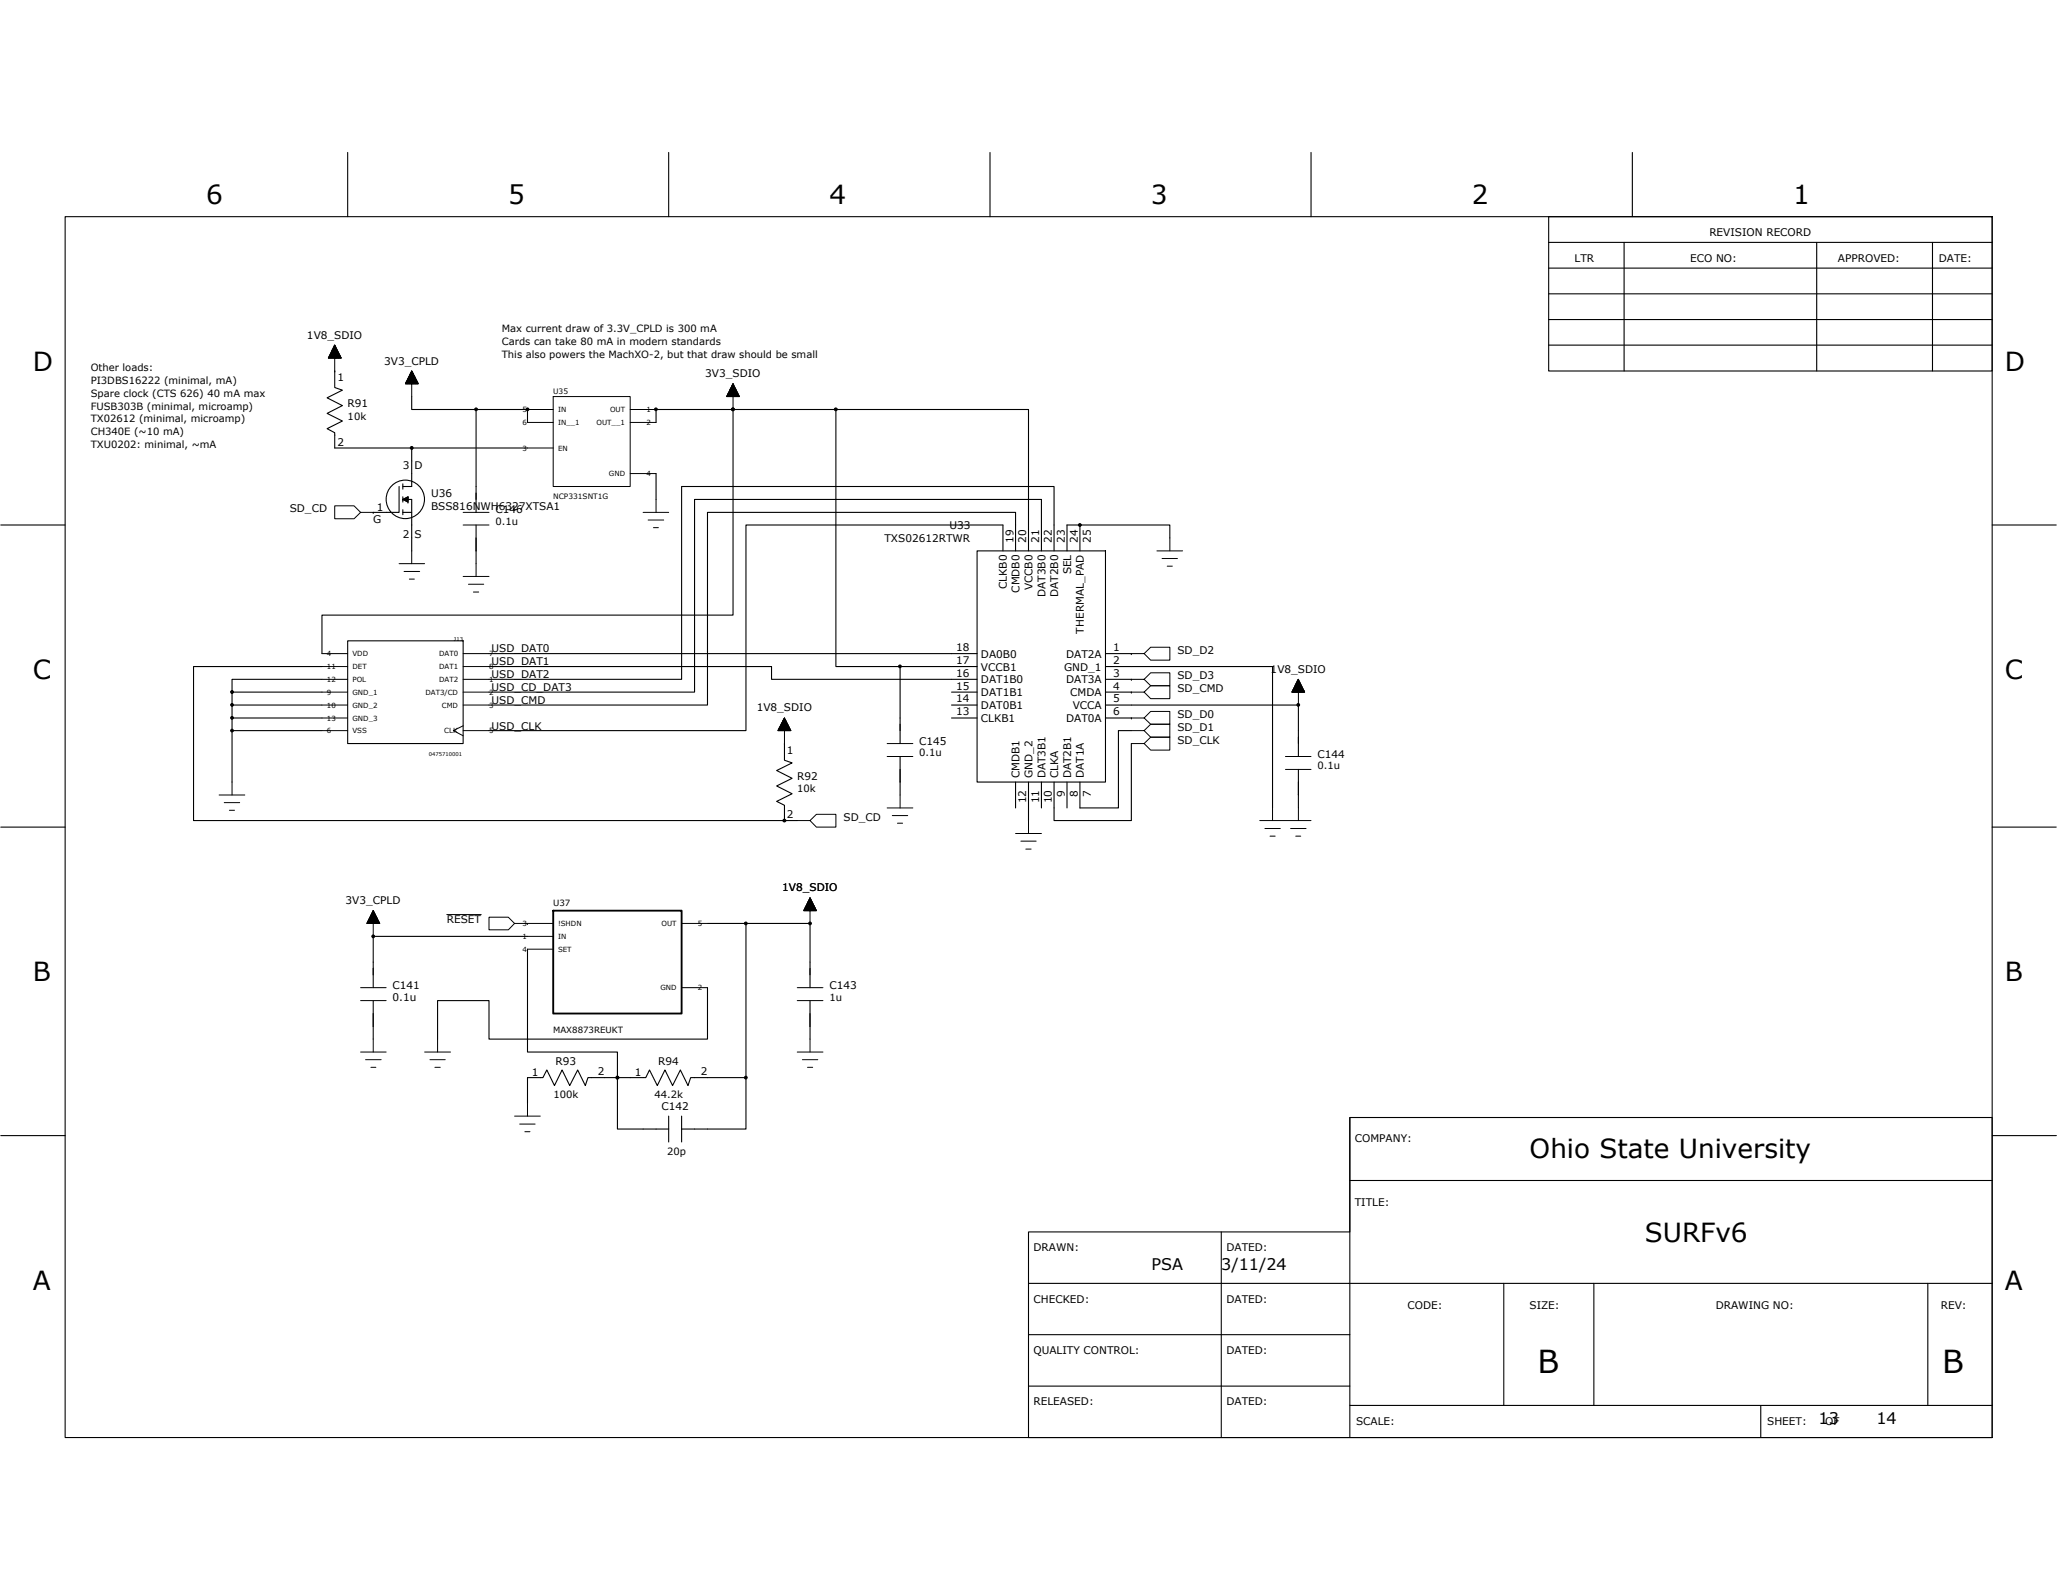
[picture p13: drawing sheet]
<svg xmlns="http://www.w3.org/2000/svg" width="279mm" height="216mm" viewBox="0 0 279 216" stroke-linecap="round" stroke-linejoin="round" font-family="sans-serif">
<defs><g id="words">
<g font-size="4.3">
<text x="208.9" y="186.4">B</text>
<text x="263.8" y="186.4">B</text>
</g>
<g font-size="3.6">
<text x="28" y="27.7">6</text>
<text x="69" y="27.7">5</text>
<text x="112.6" y="27.7">4</text>
<text x="156.3" y="27.7">3</text>
<text x="199.9" y="27.7">2</text>
<text x="243.5" y="27.7">1</text>
<text x="4.5" y="50.4">D</text>
<text x="272.3" y="50.4">D</text>
<text x="4.5" y="92.2">C</text>
<text x="272.3" y="92.2">C</text>
<text x="4.5" y="133.2">B</text>
<text x="272.3" y="133.2">B</text>
<text x="207.8" y="157.3">Ohio State University</text>
<text x="223.4" y="168.6">SURFv6</text>
<text x="4.5" y="175.1">A</text>
<text x="272.3" y="175.1">A</text>
</g>
<g font-size="2.2">
<text x="156.4" y="172.5">PSA</text>
<text x="165.9" y="172.5">3/11/24</text>
<text x="247" y="193.4">13</text>
<text x="254.9" y="193.4">14</text>
</g>
<g font-size="1.4">
<text x="213.9" y="35.5">LTR</text>
<text x="229.6" y="35.5">ECO NO:</text>
<text x="232.2" y="32">REVISION RECORD</text>
<text x="249.6" y="35.5">APPROVED:</text>
<text x="263.4" y="35.5">DATE:</text>
<text x="41.7" y="46">1V8_SDIO</text>
<text x="68.2" y="45.1">Max current draw of 3.3V_CPLD is 300 mA</text>
<text x="68.2" y="46.9">Cards can take 80 mA in modern standards</text>
<text x="12.3" y="50.4">Other loads:</text>
<text x="12.3" y="52.1">PI3DBS16222 (minimal, mA)</text>
<text x="12.3" y="53.8">Spare clock (CTS 626) 40 mA max</text>
<text x="45.8" y="51.8">1</text>
<text x="52.2" y="49.5">3V3_CPLD</text>
<text x="68.2" y="48.6">This also powers the MachXO-2, but that draw should be small</text>
<text x="95.8" y="51.2">3V3_SDIO</text>
<text x="12.3" y="55.6">FUSB303B (minimal, microamp)</text>
<text x="12.3" y="57.4">TX02612 (minimal, microamp)</text>
<text x="12.3" y="59.1">CH340E (~10 mA)</text>
<text x="47.2" y="55.2">R91</text>
<text x="47.2" y="57">10k</text>
<text x="12.3" y="60.8">TXU0202: minimal, ~mA</text>
<text x="45.8" y="60.5">2</text>
<text x="54.7" y="63.7">3 D</text>
<text x="39.3" y="69.6">SD_CD</text>
<text x="50.7" y="71">G</text>
<text x="51.2" y="69.4">1</text>
<text x="58.5" y="67.5">U36</text>
<text x="58.5" y="69.2">BSS816NWH6327XTSA1</text>
<text x="67.3" y="69.7">C146</text>
<text x="67.3" y="71.3">0.1u</text>
<text x="129" y="71.8">U33</text>
<text x="54.7" y="73">2 S</text>
<text x="120.1" y="73.6">TXS02612RTWR</text>
<text x="137.6" y="73.7" transform="rotate(-90 137.6 73.7)">19</text>
<text x="139.4" y="73.7" transform="rotate(-90 139.4 73.7)">20</text>
<text x="141.2" y="73.7" transform="rotate(-90 141.2 73.7)">21</text>
<text x="142.9" y="73.7" transform="rotate(-90 142.9 73.7)">22</text>
<text x="144.6" y="73.7" transform="rotate(-90 144.6 73.7)">23</text>
<text x="145.5" y="78" transform="rotate(-90 145.5 78)">SEL</text>
<text x="146.4" y="73.7" transform="rotate(-90 146.4 73.7)">24</text>
<text x="148.1" y="73.7" transform="rotate(-90 148.1 73.7)">25</text>
<text x="136.8" y="80" transform="rotate(-90 136.8 80)">CLKB0</text>
<text x="138.5" y="80.5" transform="rotate(-90 138.5 80.5)">CMDB0</text>
<text x="140.3" y="80.2" transform="rotate(-90 140.3 80.2)">VCCB0</text>
<text x="142" y="81.1" transform="rotate(-90 142 81.1)">DAT3B0</text>
<text x="143.7" y="81.1" transform="rotate(-90 143.7 81.1)">DAT2B0</text>
<text x="66.8" y="88.6">USD_DAT0</text>
<text x="129.9" y="88.4">18</text>
<text x="133.2" y="89.3">DA0B0</text>
<text x="144.8" y="89.3">DAT2A</text>
<text x="147.2" y="86" transform="rotate(-90 147.2 86)">THERMAL_PAD</text>
<text x="151.2" y="88.4">1</text>
<text x="159.9" y="88.8">SD_D2</text>
<text x="66.8" y="90.3">USD_DAT1</text>
<text x="66.8" y="92.1">USD_DAT2</text>
<text x="66.8" y="93.8">USD_CD_DAT3</text>
<text x="66.8" y="95.5">USD_CMD</text>
<text x="129.9" y="90.1">17</text>
<text x="129.9" y="91.9">16</text>
<text x="129.9" y="93.6">15</text>
<text x="129.9" y="95.4">14</text>
<text x="133.2" y="91.1">VCCB1</text>
<text x="133.2" y="92.8">DAT1B0</text>
<text x="133.2" y="94.5">DAT1B1</text>
<text x="144.5" y="91.1">GND_1</text>
<text x="144.8" y="92.8">DAT3A</text>
<text x="145.4" y="94.5">CMDA</text>
<text x="151.2" y="90.1">2</text>
<text x="151.2" y="91.9">3</text>
<text x="151.2" y="93.6">4</text>
<text x="151.2" y="95.4">5</text>
<text x="159.9" y="92.2">SD_D3</text>
<text x="159.9" y="94">SD_CMD</text>
<text x="172.6" y="91.4">1V8_SDIO</text>
<text x="66.8" y="99.1">USD_CLK</text>
<text x="102.8" y="96.6">1V8_SDIO</text>
<text x="124.9" y="101.1">C145</text>
<text x="129.9" y="97.1">13</text>
<text x="133.2" y="96.3">DAT0B1</text>
<text x="133.2" y="98">CLKB1</text>
<text x="144.8" y="98">DAT0A</text>
<text x="145.7" y="96.3">VCCA</text>
<text x="151.2" y="97.1">6</text>
<text x="159.9" y="97.5">SD_D0</text>
<text x="159.9" y="99.2">SD_D1</text>
<text x="159.9" y="101">SD_CLK</text>
<text x="106.9" y="102.4">1</text>
<text x="108.3" y="105.9">R92</text>
<text x="108.3" y="107.6">10k</text>
<text x="124.9" y="102.7">0.1u</text>
<text x="138.5" y="105.7" transform="rotate(-90 138.5 105.7)">CMDB1</text>
<text x="140.3" y="105.7" transform="rotate(-90 140.3 105.7)">GND_2</text>
<text x="142" y="105.7" transform="rotate(-90 142 105.7)">DAT3B1</text>
<text x="143.7" y="105.7" transform="rotate(-90 143.7 105.7)">CLKA</text>
<text x="145.5" y="105.7" transform="rotate(-90 145.5 105.7)">DAT2B1</text>
<text x="147.2" y="105.7" transform="rotate(-90 147.2 105.7)">DAT1A</text>
<text x="179" y="102.9">C144</text>
<text x="179" y="104.4">0.1u</text>
<text x="106.9" y="111.1">2</text>
<text x="114.6" y="111.4">SD_CD</text>
<text x="139.4" y="109.1" transform="rotate(-90 139.4 109.1)">12</text>
<text x="141.2" y="109.1" transform="rotate(-90 141.2 109.1)">11</text>
<text x="142.9" y="109.1" transform="rotate(-90 142.9 109.1)">10</text>
<text x="144.6" y="108.2" transform="rotate(-90 144.6 108.2)">9</text>
<text x="146.4" y="108.2" transform="rotate(-90 146.4 108.2)">8</text>
<text x="148.1" y="108.2" transform="rotate(-90 148.1 108.2)">7</text>
<text x="46.9" y="122.8">3V3_CPLD</text>
<text x="60.7" y="125.4">RESET</text>
<text x="106.3" y="121">1V8_SDIO</text>
<text x="53.3" y="134.3">C141</text>
<text x="53.3" y="135.9">0.1u</text>
<text x="112.6" y="134.3">C143</text>
<text x="112.6" y="135.9">1u</text>
<text x="72.2" y="146">1</text>
<text x="75.2" y="149.1">100k</text>
<text x="75.5" y="144.6">R93</text>
<text x="81.2" y="146">2</text>
<text x="86.2" y="146">1</text>
<text x="88.9" y="149.1">44.2k</text>
<text x="89.4" y="144.6">R94</text>
<text x="95.2" y="146">2</text>
<text x="89.9" y="150.7">C142</text>
<text x="184" y="155.1">COMPANY:</text>
<text x="90.6" y="156.8">20p</text>
<text x="184" y="163.8">TITLE:</text>
<text x="140.4" y="169.9">DRAWN:</text>
<text x="166.6" y="169.9">DATED:</text>
<text x="140.4" y="176.9">CHECKED:</text>
<text x="166.6" y="176.9">DATED:</text>
<text x="191.2" y="177.8">CODE:</text>
<text x="207.8" y="177.8">SIZE:</text>
<text x="233" y="177.8">DRAWING NO:</text>
<text x="263.6" y="177.8">REV:</text>
<text x="140.4" y="183.9">QUALITY CONTROL:</text>
<text x="166.6" y="183.9">DATED:</text>
<text x="140.4" y="190.8">RELEASED:</text>
<text x="166.6" y="190.8">DATED:</text>
<text x="184.2" y="193.4">SCALE:</text>
<text x="240" y="193.4">SHEET:</text>
<text x="247.9" y="193.4">OF</text>
</g>
<g font-size="1.2">
<text x="75.1" y="123">U37</text>
<text x="75.1" y="140.3">MAX8873REUKT</text>
</g>
<g font-size="1">
<text x="75.1" y="53.5">U35</text>
<text x="71" y="56">5</text>
<text x="71" y="57.7">6</text>
<text x="75.8" y="56">IN</text>
<text x="75.8" y="57.7">IN__1</text>
<text x="81" y="57.7">OUT__1</text>
<text x="82.9" y="56">OUT</text>
<text x="87.8" y="56">1</text>
<text x="87.8" y="57.7">2</text>
<text x="71" y="61.2">3</text>
<text x="75.8" y="61.2">EN</text>
<text x="82.7" y="64.7">GND</text>
<text x="87.8" y="64.7">4</text>
<text x="75.1" y="67.8">NCP331SNT1G</text>
<text x="44.4" y="89.1">4</text>
<text x="47.9" y="89.1">VDD</text>
<text x="59.6" y="89.1">DAT0</text>
<text x="66.5" y="89.1">7</text>
<text x="44.4" y="90.9">11</text>
<text x="44.4" y="94.3">9</text>
<text x="44.4" y="92.6">12</text>
<text x="47.9" y="94.3">GND_1</text>
<text x="47.9" y="90.9">DET</text>
<text x="47.9" y="92.6">POL</text>
<text x="57.8" y="94.3">DAT3/CD</text>
<text x="59.6" y="90.9">DAT1</text>
<text x="59.6" y="92.6">DAT2</text>
<text x="66.5" y="90.9">8</text>
<text x="66.5" y="92.6">1</text>
<text x="66.5" y="94.3">2</text>
<text x="44.4" y="96.1">10</text>
<text x="44.4" y="97.9">13</text>
<text x="44.4" y="99.6">6</text>
<text x="47.9" y="99.6">VSS</text>
<text x="47.9" y="96.1">GND_2</text>
<text x="47.9" y="97.9">GND_3</text>
<text x="60" y="96.1">CMD</text>
<text x="60.3" y="99.6">CLK</text>
<text x="66.5" y="99.6">5</text>
<text x="66.5" y="96.1">3</text>
<text x="71" y="125.8">3</text>
<text x="75.8" y="125.8">!SHDN</text>
<text x="89.9" y="125.8">OUT</text>
<text x="94.8" y="125.8">5</text>
<text x="71" y="127.5">1</text>
<text x="71" y="129.2">4</text>
<text x="75.8" y="127.5">IN</text>
<text x="75.8" y="129.2">SET</text>
<text x="89.7" y="134.5">GND</text>
<text x="94.8" y="134.5">2</text>
</g>
<g font-size=".7">
<text x="61.7" y="87">J13</text>
<text x="58.3" y="102.7">0475710001</text>
</g>
</g></defs>
<g fill="none" stroke="#000" stroke-width=".15">
<path d="M8.8 29.4h261.8v165.8h-261.8zM47.2 20.7v8.7M90.8 20.7v8.7M134.5 20.7v8.7M178.1 20.7v8.7M210.4 32.9h60.2M210.4 36.4h60.2M210.4 39.9h60.2M210.4 29.4h60.2v21h-60.2zM220.6 32.9v17.5M221.7 20.7v8.7M246.8 32.9v17.5"/>
<path d="M262.5 32.9v17.5M45.5 50.4v2.2l1 .4-2.1 1 2.1 1.1-2.1 1 2.1 1.1-2.1 1 1.1 .6v2h10.4M45.5 50.4h.1M55.9 53.8v1.8h8.8v14M64.7 55.6h6.9v1.8M99.6 55.6h-10.5v1.8M99.6 55.6v27.9h-55.9v5.3M99.6 55.6h13.9M210.4 43.4h60.2M210.4 46.9h60.2M.1 71.3h8.7M50.7 69.6h.1"/>
<path d="M54.2 66.1v3.5h-3.5M54.7 67.8h.1M54.7 67.8h1.2v7M54.7 67.8l.7-.3v.7zM54.7 69.6h1.2M54.7 65.7v.7M54.7 67.5v.7M54.7 69.2v.7M54.9 67.7v.2M55 67.6h.4M55.1 67.6v.4h.3M55.2 67.5v.6"/>
<path d="M55.4 67.5v.7M55.4 67.5h.1M55.4 68.2h.1M64.7 71.3v5.2M71.6 60.8h-15.7v5.3h-1.2M89.1 64.3v3.5M132.7 74.8h17.5v31.4h-17.5zM136.2 74.8v-3.5h-34.9v27.9h-34.9M137.9 74.8v-5.2h-41.8v26.1h-29.7M139.7 74.8v-19.2h-26.2v34.9h8.8M141.5 74.8v-7h-47.2v26.2h-27.9M143.2 74.8v-8.7h-50.6v26.1h-26.2"/>
<path d="M146.7 71.3v3.5M146.7 71.3h.1M158.9 73v-1.7h-14v3.5M270.6 71.3h8.7M31.5 99.2h12.2M31.5 95.7h12.2M31.5 95.7v1.8M31.5 99.2v7M31.5 94h12.2M43.7 90.5h-17.4v20.9h80.3M43.7 97.5h-12.2v1.7M43.7 92.2h-12.2v3.5"/>
<path d="M47.2 87h15.7v14h-15.7zM66.4 90.5h38.4v1.7h27.9M66.4 88.8h66.3M122.3 90.5h10.4M122.3 90.5v10.5M129.2 94h3.5M129.2 95.7h3.5M129.2 97.5h3.5M150.2 90.5h22.6v19.2M150.2 95.7h26.2v7M150.2 88.8h3.5M150.2 92.2h3.5"/>
<path d="M150.2 94h3.5M150.2 97.5h3.5M153.7 88.8h.1M153.7 92.2h.1M153.7 94h.1M153.7 97.5h.1M153.7 99.2h-1.8v10.5h-5.2v-3.5M.1 112.3h8.7M106.6 101v2.2l1 .4-2.1 1 2.1 1.1-2.1 1 2.1 1.1-2.1 1 1.1 .5v2.1M106.6 101h.1M106.6 111.4h1.7M122.3 102.7v5.2"/>
<path d="M137.9 106.2v3.5M139.7 106.2v5.2M141.5 106.2v3.5M144.9 106.2v3.5M153.7 101v10.4h-10.5v-5.2M176.4 104.5v5.2M270.6 112.3h8.7M50.7 135.9v5.2M50.7 127.1v7M50.7 127.1h.1M50.7 127.1h20.9M71.6 128.9v14h12.3v3.4h-4l-.4 1.1-1-2.1-1.1 2.1-1.1-2.1-1 2.1-1-2.1-.6 1h-2.1v3.5"/>
<path d="M71.6 125.4h.1M96.1 134.1v7h-29.7v-5.2h-7v5.2M96.1 125.4h13.9v8.7M101.3 125.4v20.9M110 135.9v5.2M.1 154.2h8.7M83.9 146.3h.1M90.8 151.6v3.5M90.8 153.3h-6.9v-7h3.8l.5-1 1.1 2.1 1-2.1 1.1 2.1 1-2.1 1.1 2.1 .3-1.1h7.5v7h-8.7M92.6 151.6v3.5M183.3 151.7v43.5M270.6 154.2h8.7"/>
<path d="M139.7 167.3h43.6v-15.6h87.3v43.5h-130.9zM139.7 174.3h130.9M165.9 167.3v27.9M183.3 160.3h87.3M204.3 174.3v16.5M216.5 174.3v16.5M261.9 174.3v16.5M139.7 181.2h43.6M139.7 188.2h43.6M183.3 190.8h87.3M239.2 190.8v4.4"/>
<circle cx="55.1" cy="67.8" r="2.61"/>
</g>
<g fill="none" stroke="#000" stroke-width=".14">
<path d="M44.6 48.6h1.8M44.6 48.6v-.1h1.7v.1M44.7 48.5h1.6M44.7 48.4v.2M44.7 48.4h1.5v.2M44.7 48.3h1.5M44.8 48.6v-.3h1.4v.3M44.8 48.2h1.3M44.8 48.6v-.5h1.3v.5M44.9 48h1.2M44.9 48v.6M44.9 48h1.1v.6"/>
<path d="M45 47.9h1M45 48.6v-.7h1v.7M45 47.8h.9M45.1 47.6v1M45.1 47.7h.8v.9M45.1 47.6h.7M45.1 47.5v1.1M45.1 47.6h.7v1M45.2 47.5h.6M45.2 47.4v1.2M45.2 47.4h.5v1.2M45.2 47.4h.5"/>
<path d="M45.3 47.2v1.4M45.3 47.3h.4v1.3M45.3 47.2h.3M45.3 47.1v1.5M45.3 47.1h.3v1.5M45.4 47.1h.2M45.4 46.9v1.7M45.4 47h.2v1.6M45.4 46.9h.1M45.5 46.9h.1M45.5 46.9v1.7M45.5 46.9l.9 1.7h-1.8l.9-1.7v3.5"/>
<path d="M55.1 52.1h1.7M55.1 52v.1M55.1 52l1.7 .1M55.1 52h1.6M55.2 51.9v.2M55.2 51.9h1.5v.2M55.2 51.8h1.5M55.2 51.7v.4M55.2 51.8h1.4v.3M55.3 51.7h1.3M55.3 51.6v.5M55.3 51.6h1.3v.5"/>
<path d="M55.4 51.6h1.1M55.4 51.4v.7M55.4 51.5h1.1v.6M55.4 51.4h1.1M55.5 51.3v.8M55.5 51.3h.9v.8M55.5 51.3h.9M55.5 51.1v1M55.5 51.2h.9v.9M55.5 51.1h.8M55.6 51v1.1M55.6 51.1h.7v1"/>
<path d="M55.6 51h.7M55.6 50.8v1.3M55.6 50.9h.6v1.2M55.7 50.8h.5M55.7 50.7v1.4M55.7 50.8h.5v1.3M55.8 50.7h.3M55.8 50.6v1.5M55.8 50.7h.3v1.4M55.8 50.6h.2M55.9 50.5h.1v1.6M55.9 50.4h.1"/>
<path d="M55.9 50.4v1.7M55.9 50.4l.9 1.7h-1.7l.8-1.7v3.4M56 50.4h-.1v1.7M71.6 55.6h3.5M71.6 57.4h3.5M75.1 53.8h10.5v12.3h-10.5zM85.6 55.6h3.5M85.6 57.4h3.5M98.7 53.7v.1h1.7M98.7 53.8h1.7M98.8 53.7h1.6M98.8 53.6v.2"/>
<path d="M98.8 53.6h1.5v.2M98.8 53.6h1.5M98.8 53.5v.3M98.8 53.5h1.4v.3M98.9 53.4h1.3M98.9 53.8v-.4h1.3v.4M99 53.3h1.2M99 53.2v.6M99 53.2h1.1v.6M99 53.2h1.1M99.1 53.8v-.7h1v.7M99.1 53h.9"/>
<path d="M99.1 52.9v.9M99.1 53h.9v.8M99.2 52.9h.7M99.2 52.7v1.1M99.2 52.8h.7v1M99.3 52.7h.6M99.3 52.6v1.2M99.3 52.7h.5v1.1M99.3 52.6h.5M99.4 52.5v1.3M99.4 52.5h.4v1.3M99.4 52.5h.3"/>
<path d="M99.4 52.3v1.5M99.4 52.4h.3v1.4M99.5 52.3h.2M99.5 52.2v1.6M99.5 52.2h.2v1.6M99.5 52.2h.1M99.6 52.1v1.7M99.6 52.1h.1M99.6 52.1l.8 1.7h-1.7l.9-1.7v3.5M49 69.6l-.9-.9h-2.6v1.7h2.6l.9-.8h1.7M54.2 76.5h3.5M54.9 77.6h2.1"/>
<path d="M55.6 78.6h.7M55.9 74.8v1.7M62.9 78.3h3.5M62.9 69.6h3.5M62.9 71.3h3.5M63.6 79.3h2.1M64.7 76.5v1.8M71.6 60.8h3.5M85.6 64.3h3.5M87.4 69.6h3.4M88 70.6h2.1M88.8 71.6h.6"/>
<path d="M89.1 67.8v1.8M157.1 74.8h3.5M157.8 75.8h2.1M158.5 76.9h.7M158.9 73v1.8M43.7 99.2h3.5M43.7 95.7h3.5M43.7 88.8h3.5M43.7 90.5h3.5M43.7 92.2h3.5M43.7 94h3.5M43.7 97.5h3.5"/>
<path d="M62.9 98.6l-1.3 .6 1.3 .7M62.9 99.2h3.5M62.9 95.7h3.5M62.9 88.8h3.5M62.9 90.5h3.5M62.9 92.2h3.5M62.9 94h3.5M64.3 80.4h.7M105.7 99.2h1.7h-1.7M105.7 99.1v.1M105.7 99.1h1.6M105.8 99h1.5v.2"/>
<path d="M105.8 99v.2M105.8 98.9h1.5M105.8 98.9h1.4v.3M105.8 98.8v.4M105.9 98.8h1.3M105.9 99.2v-.5h1.3v.5M105.9 98.7h1.2M106 98.6h1.1v.6M106 99.2v-.8h1v.8M106.1 98.4h.9M106.1 98.3h.9v.9M106.1 98.3v.9"/>
<path d="M106.2 98.3h.7M106.2 98.2h.7v1M106.2 98.1v1.1M106.2 98.1h.6M106.3 98h.5v1.2M106.3 97.8v1.4M106.3 97.9h.5v1.3M106.4 97.8h.3M106.4 97.7v1.5M106.4 97.8h.3v1.4M106.4 97.7h.3M106.5 97.6v1.6"/>
<path d="M106.5 97.6h.1v1.6M106.5 97.6h.1M106.6 97.5l.8 1.7h-1.7l.9-1.7v3.5M106.6 97.5v1.7M106.6 97.5h.1M106.8 98h-.5v1.2M107.1 98.5h-1.1v.7M153.7 97.5h1.7l.9 .8h2.6v-1.7h-2.6l-.9 .9M153.7 99.2h1.7l.9 .9h2.6v-1.8h-2.6l-.9 .9M153.7 88.8h1.7l.9 .8h2.6v-1.7h-2.6l-.9 .9M153.7 92.2h1.7l.9 .9h2.6v-1.7h-2.6l-.9 .8M153.7 94h1.7l.9 .9h2.6v-1.8h-2.6l-.9 .9"/>
<path d="M175.5 94h1.7M175.5 93.9l1.7 .1M175.6 94v-.2h1.5v.2M175.6 93.7h1.5M175.6 93.6v.4M175.6 93.6h1.4v.4M175.7 93.6h1.3M175.7 94v-.5h1.3v.5M175.7 93.4h1.2M175.8 93.4h1.1v.6M175.9 94v-.8h.9v.8M175.9 93.1h.9"/>
<path d="M175.9 93v1M175.9 93.1h.9v.9M176 93h.7M176 92.9v1.1M176 92.9h.7v1.1M176 92.9h.7M176.1 92.7v1.3M176.1 92.8h.5v1.2M176.1 92.7h.5M176.1 92.6v1.4M176.1 92.7h.5v1.3M176.2 92.6h.3"/>
<path d="M176.2 92.5v1.5M176.2 92.5h.3v1.5M176.3 92.5h.1M176.3 92.3v1.7M176.3 92.4h.1v1.6M176.3 92.3h.1M176.4 92.2v1.8M176.4 92.2h.1M176.4 92.2l.8 1.8h-1.7l.9-1.8v3.5M176.9 93.3h-1.1v.7M177.1 93.9h-1.6v.1M29.8 108h3.5"/>
<path d="M30.5 109h2.1M31.2 110h.7M31.5 106.2v1.8M108.3 111.4h1.7l.9 .9h2.6v-1.7h-2.6l-.9 .8M120.5 109.7h3.5M120.5 102.7h3.5M120.5 101h3.5M121.2 110.7h2.1M121.9 111.8h.7M122.3 108v1.7M137.9 113.2h3.6M138.7 114.2h2"/>
<path d="M139.3 115.3h.8M139.7 111.4v1.8M153.7 101h1.7l.9 .9h2.6v-1.8h-2.6l-.9 .9M171.1 111.4h7M171.8 112.5h2.1M172.5 113.5h.7M172.8 109.7v1.7M174.6 102.7h3.5M174.6 104.5h3.5M175.3 112.5h2.1M176 113.5h.7M176.4 109.7v1.7"/>
<path d="M49 134.1h3.5M49 135.9h3.5M49.8 125.4h1.8M49.9 125.3v.1M49.9 125.3l1.6 .1M49.9 125.2h1.6M49.9 125.1v.3M49.9 125.2h1.6v.2M50 125.1h1.4M50 125v.4M50 125.1h1.4v.3M50 125h1.4"/>
<path d="M50.1 124.9v.5M50.1 124.9h1.2v.5M50.1 124.8h1.2M50.1 124.7v.7M50.1 124.8h1.2v.6M50.2 124.7h1M50.2 124.6v.8M50.2 124.6h1v.8M50.2 124.6h1M50.3 124.4v1M50.3 124.5h.8v.9M50.3 124.4h.8"/>
<path d="M50.4 124.4h.7v1M50.4 124.2v1.2M50.4 124.2h.6v1.2M50.5 124.2h.4M50.5 124v1.4M50.5 124.1h.4v1.3M50.5 124h.4M50.6 123.9v1.5M50.6 123.9h.2v1.5M50.6 123.9h.2M50.7 123.8h.1v1.6M50.7 123.7v1.7"/>
<path d="M50.7 123.7h.1M50.7 123.7l.9 1.7h-1.8l.9-1.7v3.4M50.8 123.7h-.1v1.7M51 124.3h-.6v1.1M60.7 124.2h4.7M71.6 127.1h3.5M71.6 128.9h3.5M75.1 125.4h-5.2l-.9 .9h-2.6v-1.8h2.6l.9 .9M92.6 134.1h3.5M92.6 125.4h3.5M108.3 134.1h3.5M108.3 135.9h3.5"/>
<path d="M109.2 123.7h1.7M109.2 123.6v.1M109.2 123.6l1.7 .1M109.2 123.5h1.6M109.3 123.4h1.5M109.3 123.3v.4M109.3 123.3h1.4v.4M109.4 123.2h1.3M109.5 123.1h1.1M109.5 123v.7M109.5 123h1.1v.7M109.5 123h1.1"/>
<path d="M109.6 122.9h.9v.8M109.6 122.9v.8M109.6 122.8h.9M109.6 122.8h.9v.9M109.6 122.7v1M109.6 122.7h.8M109.7 122.6h.7v1.1M109.7 122.5v1.2M109.7 122.5h.6M109.7 122.5h.6v1.2M109.7 122.4v1.3M109.8 122.4h.5"/>
<path d="M109.8 122.3h.4v1.4M109.8 122.3v1.4M109.9 122.3h.3M109.9 122.2h.3v1.5M109.9 122.1v1.6M109.9 122.1h.2M110 122h.1v1.7M110 122v1.7M110 122h.1M110 121.9h.1M110 121.9l.9 1.8h-1.7l.8-1.8v3.5M110 121.9v1.8"/>
<path d="M110.7 123.7v-.5h-1.3v.5M110.8 123.7v-.3h-1.5v.3M49 142.9h3.5M49.7 143.9h2.1M50.4 144.9h.7M50.7 141.1v1.8M57.7 142.9h3.5M58.4 143.9h2.1M59.1 144.9h.7M59.4 141.1v1.8M69.9 151.6h3.5M70.6 152.6h2.1"/>
<path d="M71.3 153.7h.7M71.6 149.8v1.8M108.3 142.9h3.5M109 143.9h2.1M109.7 144.9h.7M110 141.1v1.8"/>
</g>
<path d="M75.1 123.7h17.5v13.9h-17.5z" fill="none" stroke="#000" stroke-width=".25"/>
<g fill="#000" stroke="#000" stroke-width=".14">
<path d="M99.4 55.4h.3v.3h-.3z" fill-rule="evenodd"/>
<path d="M99.4 55.4h.3v.3h-.3z" fill-rule="evenodd"/>
<path d="M113.4 55.4h.3v.3h-.3z" fill-rule="evenodd"/>
<path d="M55.8 60.7h.3v.3h-.3z" fill-rule="evenodd"/>
<path d="M146.5 71.2h.3v.2h-.3z" fill-rule="evenodd"/>
<path d="M31.4 93.8h.3v.3h-.3z" fill-rule="evenodd"/>
<path d="M106.4 111.3h.3v.2h-.3z" fill-rule="evenodd"/>
<circle cx="64.7" cy="55.6" r=".19"/>
<circle cx="71.7" cy="55.6" r=".19"/>
<circle cx="89.1" cy="55.6" r=".19"/>
<circle cx="31.5" cy="97.5" r=".19"/>
<circle cx="31.5" cy="95.7" r=".19"/>
<circle cx="31.5" cy="99.2" r=".19"/>
<circle cx="122.2" cy="90.5" r=".19"/>
<circle cx="176.3" cy="95.7" r=".19"/>
<circle cx="50.7" cy="127.1" r=".19"/>
<circle cx="101.3" cy="125.4" r=".19"/>
<circle cx="110" cy="125.4" r=".19"/>
<circle cx="83.9" cy="146.3" r=".19"/>
<circle cx="101.3" cy="146.3" r=".19"/>
</g>
<use href="#words"/>
</svg>
